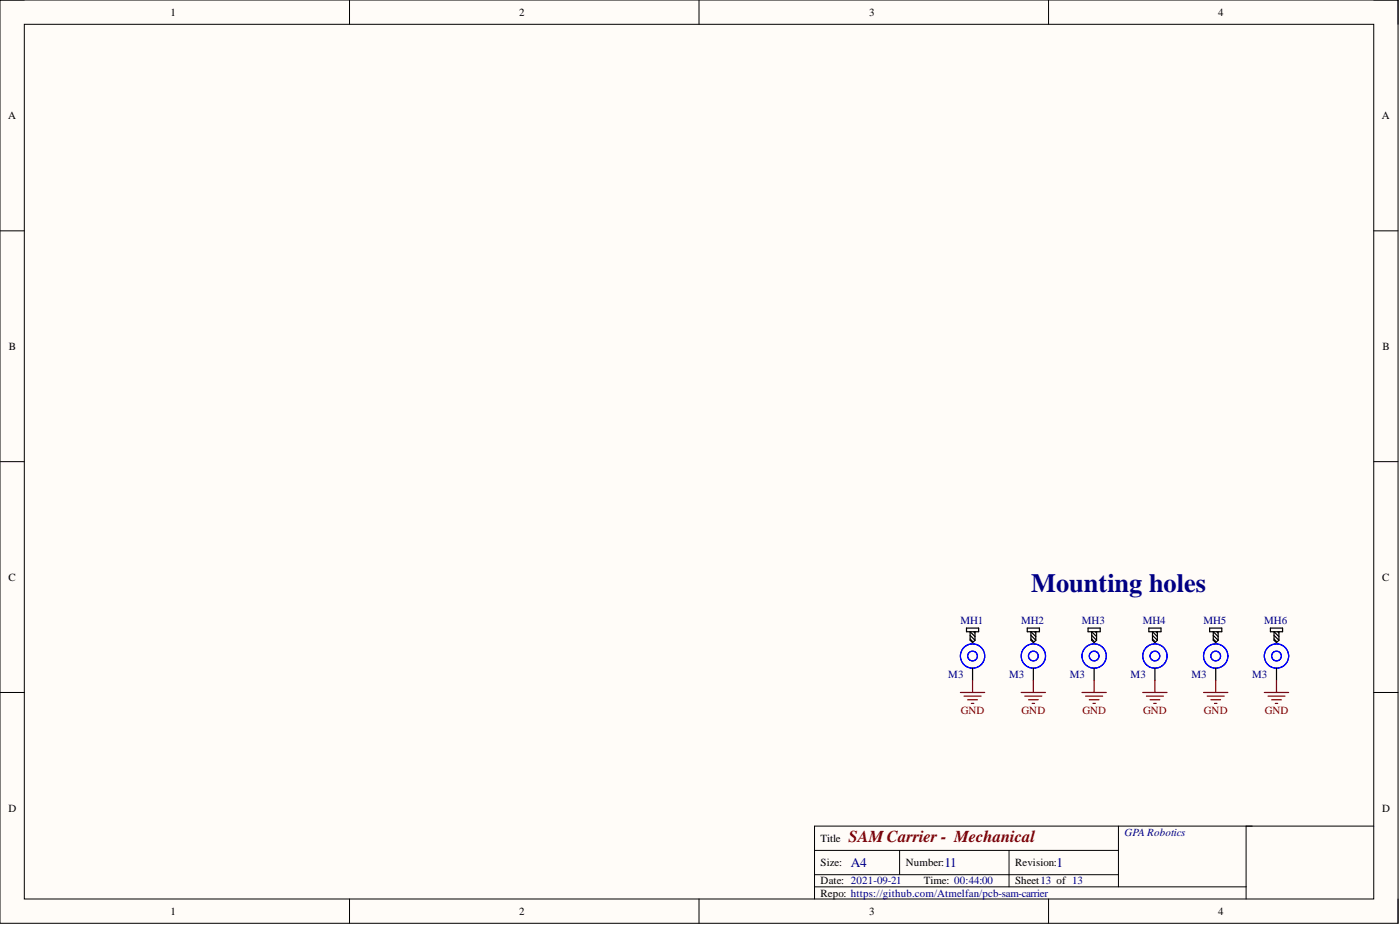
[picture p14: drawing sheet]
<svg xmlns="http://www.w3.org/2000/svg" width="292mm" height="193mm" viewBox="0 0 292 193" stroke-linecap="round" stroke-linejoin="round" font-family="sans-serif">
<defs><g id="words">
<text font-size="5.5" fill="#000080" x="215.2" y="123.5">Mounting holes</text>
<text font-size="3.5" fill="#800000" x="177" y="175.6">SAMCarrier - Mechanical</text>
<g font-size="2.8" fill="#000080">
<text x="177.6" y="180.9">A4</text>
<text x="197.1" y="180.9">11</text>
<text x="220.4" y="180.9">1</text>
</g>
<g font-size="2.3">
<text x="35.6" y="3.3">1</text>
<text x="108.3" y="3.3">2</text>
<text x="181.4" y="3.3">3</text>
<text x="254.2" y="3.3">4</text>
<text x="1.7" y="24.8">A</text>
<text x="288.3" y="24.8">A</text>
<text x="1.9" y="73">B</text>
<text x="288.5" y="73">B</text>
<text x="1.8" y="121.1">C</text>
<text x="288.4" y="121.1">C</text>
<text x="1.8" y="169.3">D</text>
<text x="288.4" y="169.3">D</text>
<text x="171.2" y="175.6">Title</text>
<text x="171.2" y="180.7">Size:</text>
<text x="171.2" y="184.5">Date: 2021-09-21</text>
<text x="189" y="180.7">Number:</text>
<text x="192.8" y="184.5">Time: 00:44:00</text>
<text x="211.8" y="180.7">Revision:</text>
<text x="211.8" y="184.5">Sheet13 of 13</text>
<text x="35.6" y="190.8">1</text>
<text x="108.3" y="190.8">2</text>
<text x="171.2" y="187">Repo: https://github.com/Atmelfan/pcb-sam-carrier</text>
<text x="181.4" y="190.8">3</text>
<text x="254.2" y="190.8">4</text>
</g>
<g font-size="2.3" fill="#000080">
<text x="200.4" y="130.3">MH1</text>
<text x="213.1" y="130.3">MH2</text>
<text x="225.7" y="130.3">MH3</text>
<text x="238.4" y="130.3">MH4</text>
<text x="251.1" y="130.3">MH5</text>
<text x="263.8" y="130.3">MH6</text>
<text x="197.8" y="141.4">M3</text>
<text x="210.5" y="141.4">M3</text>
<text x="223.2" y="141.4">M3</text>
<text x="235.9" y="141.4">M3</text>
<text x="248.6" y="141.4">M3</text>
<text x="261.3" y="141.4">M3</text>
<text x="234.6" y="174.4">GPARobotics</text>
</g>
<g font-size="2.3" fill="#800000">
<text x="200.5" y="149">GND</text>
<text x="213.1" y="149">GND</text>
<text x="225.8" y="149">GND</text>
<text x="238.5" y="149">GND</text>
<text x="251.2" y="149">GND</text>
<text x="263.9" y="149">GND</text>
</g>
</g></defs>
<path d="M0 0h291.7v192.6h-291.7z" fill-rule="evenodd" fill="#fffcf8"/>
<path d="M0 0h291.7v192.6h-291.7z" fill="none" stroke="#000" stroke-width=".21"/>
<path d="M5.1 5.1h281.5v182.4h-281.5z" fill-rule="evenodd" fill="#fffcf8"/>
<g fill="none" stroke="#000" stroke-width=".21">
<path d="M0 0h5.1M5.1 5.1h281.5v182.4h-281.5zM72.9 0v5.1M145.8 0v5.1M218.8 0v5.1M286.6 0h5.1v5.1M0 48.2h5.1M286.6 48.2h5.1M0 96.3h5.1M286.6 96.3h5.1M0 144.5h5.1M286.6 144.5h5.1"/>
<path d="M169.9 177.4h63.5M187.7 177.4v5.1M210.5 177.4v7.6M233.4 172.3v12.7M260 172.3v15.2M286.6 172.3h-116.7v15.2M72.9 187.5v5.1M145.8 187.5v5.1M169.9 185h90.1M169.9 182.5h63.5M218.8 187.5v5.1M291.7 187.5v5.1"/>
</g>
<g fill="none" stroke="#00f" stroke-width=".25">
<circle cx="202.9" cy="136.9" r="1.01"/>
<circle cx="202.9" cy="136.9" r="2.54"/>
<circle cx="202.9" cy="136.9" r="2.53"/>
<circle cx="215.6" cy="136.9" r="1.01"/>
<circle cx="215.6" cy="136.9" r="2.54"/>
<circle cx="215.6" cy="136.9" r="2.53"/>
<circle cx="228.3" cy="136.9" r="1.01"/>
<circle cx="228.3" cy="136.9" r="2.54"/>
<circle cx="228.3" cy="136.9" r="2.53"/>
<circle cx="241" cy="136.9" r="1.01"/>
<circle cx="241" cy="136.9" r="2.54"/>
<circle cx="241" cy="136.9" r="2.53"/>
<circle cx="253.6" cy="136.9" r="1.01"/>
<circle cx="253.6" cy="136.9" r="2.54"/>
<circle cx="253.6" cy="136.9" r="2.53"/>
<circle cx="266.3" cy="136.9" r="1.01"/>
<circle cx="266.3" cy="136.9" r="2.54"/>
<circle cx="266.3" cy="136.9" r="2.53"/>
</g>
<g fill="none" stroke="#000" stroke-width=".25">
<path d="M201.6 131h2.6v.8h-2.6zM202.4 132.5l1 1.1M202.4 133.3l.5 .5M202.9 139.4v2.5M203.2 131.8l.2 .2M203.4 132.8l-1-1v1.8l.5 .5 .5-.5M203.4 131.8v1.8M214.3 131h2.6v.8h-2.6zM215.1 132.5l1 1.1M215.1 133.3l.5 .5M215.6 139.4v2.5M215.9 131.8l.2 .2"/>
<path d="M216.1 132.8l-1-1v1.8l.5 .5 .5-.5M216.1 131.8v1.8M227 131h2.6v.8h-2.6zM227.8 132.5l1 1.1M227.8 133.3l.5 .5M228.3 139.4v2.5M228.5 131.8l.3 .2M228.8 132.8l-1-1v1.8l.5 .5 .5-.5M228.8 131.8v1.8M239.7 131h2.5v.8h-2.5zM240.5 132.5l1 1.1M240.5 133.3l.5 .5"/>
<path d="M241 139.4v2.5M241.2 131.8l.3 .2M241.5 132.8l-1-1v1.8l.5 .5 .5-.5M241.5 131.8v1.8M252.4 131h2.5v.8h-2.5zM253.1 132.5l1.1 1.1M253.1 133.3l.5 .5M253.6 139.4v2.5M253.9 131.8l.3 .2M254.2 132.8l-1.1-1v1.8l.5 .5 .6-.5M254.2 131.8v1.8M265.1 131h2.5v.8h-2.5z"/>
<path d="M265.8 132.5l1 1.1M265.8 133.3l.5 .5M266.3 139.4v2.5M266.6 131.8l.2 .2M266.8 132.8l-1-1v1.8l.5 .5 .5-.5M266.8 131.8v1.8"/>
</g>
<g fill="none" stroke="#800000" stroke-width=".25">
<path d="M200.4 144.5h5.1M201.1 145.2h3.6M201.9 146h2M202.7 146.7h.5M202.9 141.9v2.6M213.1 144.5h5M213.8 145.2h3.6M214.6 146h2M215.3 146.7h.6M215.6 141.9v2.6M225.7 144.5h5.1M226.5 145.2h3.6"/>
<path d="M227.3 146h2M228 146.7h.5M228.3 141.9v2.6M238.4 144.5h5.1M239.2 145.2h3.5M240 146h2M240.7 146.7h.5M241 141.9v2.6M251.1 144.5h5.1M251.9 145.2h3.5M252.6 146h2.1M253.4 146.7h.5"/>
<path d="M253.6 141.9v2.6M263.8 144.5h5.1M264.6 145.2h3.5M265.3 146h2M266.1 146.7h.5M266.3 141.9v2.6"/>
</g>
<use href="#words"/>
</svg>
